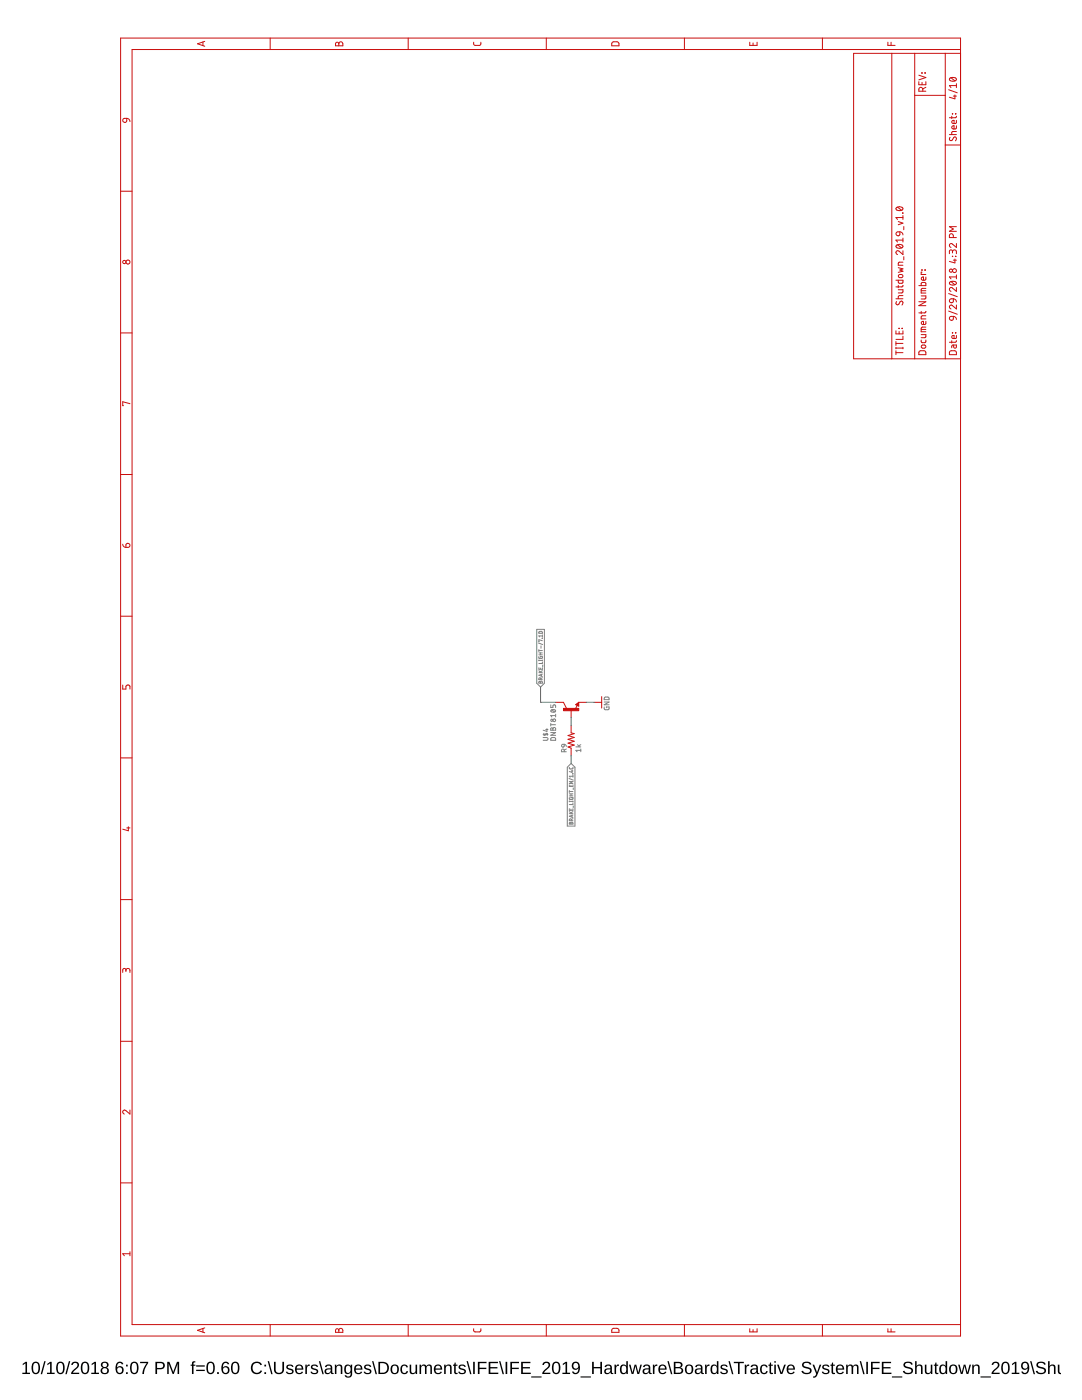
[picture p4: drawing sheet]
<svg xmlns="http://www.w3.org/2000/svg" width="216mm" height="279mm" viewBox="0 0 216 279" stroke-linecap="round" stroke-linejoin="round" font-family="sans-serif">
<path d="M4.5 272.2l.6-.4h.3v2.2h.6v.2h-1.5v-.2h.6v-1.9l-.6 .4zM6.7 271.9a.91 .91 0 0 1 1 .1 .91 .91 0 0 1 .3 1 .89 .89 0 0 1-.4 1.1 .89 .89 0 0 1-1.1-.2l-.2-.5v-.8zM6.8 272.1a1.65 1.65 0 0 0 .2 1.9h.1a1.12 1.12 0 0 0 .5-1.6l-.3-.4zM8.8 271.7h.3l-.7 2.5h-.3zM9.4 272.2l.6-.4h.3v2.2h.6v.2h-1.5v-.2h.6v-1.9l-.6 .4zM11.6 271.9a.91 .91 0 0 1 1 .1 .91 .91 0 0 1 .3 1 .89 .89 0 0 1-.3 1.1 .89 .89 0 0 1-1.2-.2l-.2-.5v-.8zM11.7 272.1a1.65 1.65 0 0 0 .2 1.9h.2a1.12 1.12 0 0 0 .4-1.6l-.3-.4zM13.7 271.7h.3l-.7 2.5h-.3zM14.5 271.9a.79 .79 0 0 1 1.2 .2 .79 .79 0 0 1-.5 1.1l-.7 .8h1.3v.2h-1.6a2.08 2.08 0 0 1 1-1.3 .48 .48 0 0 0 .1-.8 .48 .48 0 0 0-.8 .3h-.3zM16.5 271.9a.91 .91 0 0 1 1.1 .1 .91 .91 0 0 1 .2 1 .89 .89 0 0 1-.3 1.1 .89 .89 0 0 1-1.2-.2l-.2-.5v-.8zM16.7 272.1a1.65 1.65 0 0 0 .1 1.9h.2a1.12 1.12 0 0 0 .4-1.6l-.3-.4zM18.3 272.2l.6-.4h.3v2.2h.5v.2h-1.5v-.2h.6v-1.9l-.5 .4zM20.3 271.9a.74 .74 0 0 1 1-.1 .74 .74 0 0 1 .3 .9l-.4 .2a.71 .71 0 0 1 .5 1 .71 .71 0 0 1-1 .3 .66 .66 0 0 1-.6-.6 .66 .66 0 0 1 .5-.7l-.4-.3-.1-.4zM20.4 272.4a.45 .45 0 0 0 .9 0 .45 .45 0 0 0-.9 0zM20.4 273.5a.51 .51 0 0 0 1 0 .51 .51 0 0 0-1 0zM23.4 271.9a.76 .76 0 0 1 1.2 .3l-.3 .1a.51 .51 0 0 0-.6-.2 .51 .51 0 0 0-.3 .6v.3a.79 .79 0 0 1 1.1 0 .79 .79 0 0 1-.1 1.1 .79 .79 0 0 1-1.1-.2 1.85 1.85 0 0 1 .1-2zM23.3 273.4a.55 .55 0 0 0 1.1 0 .55 .55 0 0 0-1.1 0zM25.2 272.3h.3v.4h-.3zM25.2 273.9h.3v.3h-.3zM26.3 271.9a.91 .91 0 0 1 1.1 .1 .91 .91 0 0 1 .2 1 .89 .89 0 0 1-.3 1.1 .89 .89 0 0 1-1.1-.2l-.2-.5v-.8zM26.5 272.1a1.65 1.65 0 0 0 .1 1.9h.2a1.12 1.12 0 0 0 .5-1.6l-.3-.4zM28 271.8h1.6v.2l-.7 1.4-.2 .8h-.3a3.8 3.8 0 0 1 .9-2.2h-1.3zM31 271.8a2.12 2.12 0 0 1 1.7 .2 .76 .76 0 0 1 .1 .8 .76 .76 0 0 1-.7 .5h-.8v.9h-.3zM31.3 272v1h1a.49 .49 0 0 0 0-.9zM33.4 271.8h.4l.8 2.1 .7-2.1h.4v2.4h-.3l.1-2.1-.8 2.1h-.3l-.7-2.1v2.1h-.3zM38.4 271.8l.6-.1v.2l-.4 .1v.3h.4v.3h-.4v1.6h-.3v-1.6h-.3v-.3h.3zM39.1 272.5h1.8v.2h-1.8zM39.1 273.4h1.8v.2h-1.8zM41.5 271.9a.91 .91 0 0 1 1.1 .1 .91 .91 0 0 1 .3 1 .89 .89 0 0 1-.4 1.1 .89 .89 0 0 1-1.1-.2l-.2-.5v-.8zM41.7 272.1a1.65 1.65 0 0 0 .2 1.9h.1a1.12 1.12 0 0 0 .5-1.6l-.3-.4zM43.3 273.8h.4v.4h-.4zM44.6 271.9a.76 .76 0 0 1 1.1 .3l-.3 .1a.51 .51 0 0 0-.6-.2 .51 .51 0 0 0-.3 .6v.3a.79 .79 0 0 1 1.1 0 .79 .79 0 0 1-.1 1.1 .79 .79 0 0 1-1.1-.2 1.85 1.85 0 0 1 .2-2zM44.4 273.4a.55 .55 0 0 0 1.1 0 .55 .55 0 0 0-1.1 0zM46.5 271.9a.91 .91 0 0 1 1 .1 .91 .91 0 0 1 .3 1 .89 .89 0 0 1-.4 1.1 .89 .89 0 0 1-1.1-.2l-.2-.5v-.8zM46.6 272.1a1.65 1.65 0 0 0 .2 1.9h.1a1.12 1.12 0 0 0 .5-1.6l-.3-.4zM50.4 272.1a1.21 1.21 0 0 1 1.9 .2l-.3 .2a.87 .87 0 0 0-1.2-.4 .87 .87 0 0 0-.4 1.2 .84 .84 0 0 0 .7 .7 .84 .84 0 0 0 .9-.5l.3 .1a1.25 1.25 0 0 1-1.9 .4 1.25 1.25 0 0 1 0-1.9zM52.8 272.3h.3v.4h-.3zM52.8 273.9h.3v.3h-.3zM53.4 271.7h.3l.7 2.5h-.3zM54.7 271.8h.3v1.5a.68 .68 0 0 0 .7 .7 .68 .68 0 0 0 .6-.7v-1.5h.4v1.5a1.01 1.01 0 0 1-1 .9 1.01 1.01 0 0 1-1-.9zM57.3 272.5a.85 .85 0 0 1 1.3 .3h-.3a.39 .39 0 0 0-.5-.3 .39 .39 0 0 0-.3 .5l.2 .1a.67 .67 0 0 1 .7 .2 .67 .67 0 0 1 .1 .7 .91 .91 0 0 1-1.5-.2l.3-.1a.45 .45 0 0 0 .6 .4 .45 .45 0 0 0 .3-.6h-.1a.82 .82 0 0 1-1-.8zM59.1 272.6a.85 .85 0 0 1 1-.2 .85 .85 0 0 1 .4 .9h-1.3a.54 .54 0 0 0 .3 .7 .54 .54 0 0 0 .7-.3l.3 .1a.89 .89 0 0 1-1.2 .4 .89 .89 0 0 1-.4-1.2zM59.3 272.7l-.1 .4h1l-.3-.5zM60.9 272.3h.3v.4l.2-.3 .4-.1v.3h-.3l-.2 .3-.1 1.3h-.3zM62.2 272.5a.85 .85 0 0 1 1.3 .3h-.3a.39 .39 0 0 0-.5-.3 .39 .39 0 0 0-.3 .5l.2 .1a.67 .67 0 0 1 .7 .2 .67 .67 0 0 1 .1 .7 .91 .91 0 0 1-1.4-.2l.2-.1a.45 .45 0 0 0 .6 .4 .45 .45 0 0 0 .3-.6h-.1a.82 .82 0 0 1-.9-.8zM63.6 271.7h.3l.7 2.5h-.3zM65.1 272.4a.74 .74 0 0 1 .7-.1 .74 .74 0 0 1 .5 .6v1l.3 .1v.2h-.4l-.2-.3a.63 .63 0 0 1-.8 .4 .63 .63 0 0 1-.4-.8 .63 .63 0 0 1 .8-.4h.4a.42 .42 0 0 0-.3-.6 .42 .42 0 0 0-.5 .3h-.4zM65.2 273.4a.39 .39 0 0 0 0 .6 .39 .39 0 0 0 .6-.2l.2-.5zM66.8 272.3h.3v.4a.63 .63 0 0 1 .7-.4 .63 .63 0 0 1 .5 .7v1.2h-.3v-1.2a.45 .45 0 0 0-.5-.5 .45 .45 0 0 0-.4 .6v1.1h-.3zM68.9 272.6a.66 .66 0 0 1 1.1 .1v-.4h.3v1.9a.79 .79 0 0 1-.7 .7 .79 .79 0 0 1-.8-.4l.3-.1 .4 .3a.59 .59 0 0 0 .5-.8 .7 .7 0 0 1-.9 .3 .7 .7 0 0 1-.4-.9zM69.1 272.7a.87 .87 0 0 0 .4 1.3 .78 .78 0 0 0 .5-.7 .78 .78 0 0 0-.5-.8zM70.9 272.6a.85 .85 0 0 1 1-.2 .85 .85 0 0 1 .4 .9h-1.3a.54 .54 0 0 0 .3 .7 .54 .54 0 0 0 .7-.3l.3 .1a.89 .89 0 0 1-1.2 .4 .89 .89 0 0 1-.4-1.2zM71.1 272.7l-.1 .4h1l-.3-.5zM72.8 272.5a.85 .85 0 0 1 1.3 .3h-.3a.39 .39 0 0 0-.5-.3 .39 .39 0 0 0-.3 .5l.2 .1a.67 .67 0 0 1 .7 .2 .67 .67 0 0 1 .1 .7 .91 .91 0 0 1-1.4-.2l.2-.1a.45 .45 0 0 0 .6 .4 .45 .45 0 0 0 .3-.6h-.1a.82 .82 0 0 1-.9-.8zM74.2 271.7h.3l.7 2.5h-.3zM75.5 271.8h.8a1.22 1.22 0 0 1 1.3 1.1 1.22 1.22 0 0 1-1.2 1.3h-.9zM75.8 272v2h.6a.95 .95 0 0 0 .9-1 .95 .95 0 0 0-1-1zM78.1 272.6a.89 .89 0 0 1 1.2-.1 .89 .89 0 0 1 .3 1.1 .89 .89 0 0 1-1.3 .6 .89 .89 0 0 1-.3-1.3zM78.5 272.6a.86 .86 0 0 0 .2 1.4 .79 .79 0 0 0 .6-.7 .79 .79 0 0 0-.5-.8zM80.1 272.6a.76 .76 0 0 1 1.3 .3h-.3a.48 .48 0 0 0-.7-.3 .48 .48 0 0 0-.2 .7 .48 .48 0 0 0 .3 .6 .48 .48 0 0 0 .6-.3l.3 .1a.79 .79 0 0 1-.9 .5 .79 .79 0 0 1-.6-.9zM81.7 272.3h.3v1.2a.45 .45 0 0 0 .5 .5 .45 .45 0 0 0 .4-.6v-1.1h.3v1.9h-.3v-.3a.63 .63 0 0 1-.7 .3 .63 .63 0 0 1-.5-.6zM83.7 272.3h.3v.4a.58 .58 0 0 1 .5-.4 .58 .58 0 0 1 .6 .4 .58 .58 0 0 1 .7-.4 .58 .58 0 0 1 .4 .7v1.2h-.3v-1.4a.41 .41 0 0 0-.6-.2 .41 .41 0 0 0-.2 .5v1.1h-.3v-1.4a.41 .41 0 0 0-.6-.2 .41 .41 0 0 0-.2 .5v1.1h-.3zM86.8 272.6a.85 .85 0 0 1 1-.2 .85 .85 0 0 1 .4 .9h-1.3a.54 .54 0 0 0 .3 .7 .54 .54 0 0 0 .7-.3l.3 .1a.89 .89 0 0 1-1.2 .4 .89 .89 0 0 1-.4-1.2zM87 272.7l-.1 .4h1l-.3-.5zM88.6 272.3h.3v.4a.63 .63 0 0 1 .7-.4 .63 .63 0 0 1 .5 .7v1.2h-.3v-1.2a.45 .45 0 0 0-.5-.5 .45 .45 0 0 0-.4 .6v1.1h-.3zM90.7 271.9h.2v.4h.4v.3h-.4v1.2l.1 .2h.3v.2h-.5l-.1-.1-.1-1.5h-.2v-.3h.2zM91.7 272.5a.85 .85 0 0 1 1.2 .3h-.2a.39 .39 0 0 0-.5-.3 .39 .39 0 0 0-.3 .5l.2 .1a.67 .67 0 0 1 .7 .2 .67 .67 0 0 1 .1 .7 .91 .91 0 0 1-1.5-.2l.3-.1a.45 .45 0 0 0 .5 .4 .45 .45 0 0 0 .4-.6h-.1a.82 .82 0 0 1-1-.8zM93.1 271.7h.3l.7 2.5h-.3zM94.4 271.8h.3v2.4h-.3zM95.4 271.8h1.7v.3h-1.4v.9h1.3v.2h-1.3v1h-.3zM97.5 271.8h1.9v.3h-1.6v.7h1.5v.3h-1.5v.8h1.6v.3h-1.9zM99.6 271.7h.3l.7 2.5h-.3zM100.9 271.8h.3v2.4h-.3zM101.8 271.8h1.8v.3h-1.4v.9h1.3v.2h-1.3v1h-.4zM104 271.8h1.8v.3h-1.5v.7h1.4v.3h-1.4v.8h1.6v.3h-1.9zM106 274.7h2.1v.2h-2.1zM108.5 271.9a.79 .79 0 0 1 1.2 .2 .79 .79 0 0 1-.5 1.1l-.7 .8h1.3v.2h-1.6a2.08 2.08 0 0 1 1-1.3 .48 .48 0 0 0 .1-.8 .48 .48 0 0 0-.8 .3h-.3zM110.5 271.9a.91 .91 0 0 1 1.1 .1 .91 .91 0 0 1 .2 1 .89 .89 0 0 1-.3 1.1 .89 .89 0 0 1-1.2-.2l-.1-.5v-.8zM110.7 272.1a1.65 1.65 0 0 0 .1 1.9h.2a1.12 1.12 0 0 0 .4-1.6l-.3-.4zM112.3 272.2l.6-.4h.3v2.2h.6v.2h-1.6v-.2h.6v-1.9l-.5 .4zM114.3 272a.89 .89 0 0 1 1.1-.1 .89 .89 0 0 1 .3 1 .94 .94 0 0 1-.3 1.1 .94 .94 0 0 1-1.1 0l-.2-.3h.3a.52 .52 0 0 0 .7 .2 .52 .52 0 0 0 .3-.6v-.3a.78 .78 0 0 1-1.2 .1 .78 .78 0 0 1 .1-1.1zM114.3 272.6a.55 .55 0 0 0 1.1 0 .55 .55 0 0 0-1.1 0zM115.8 274.7h2.1v.2h-2.1zM118.1 271.8h.4v1h1.3v-1h.3v2.4h-.3v-1.1h-1.3v1.1h-.4zM120.9 272.4a.74 .74 0 0 1 .7-.1 .74 .74 0 0 1 .5 .6v1l.3 .1v.2h-.4l-.2-.3a.63 .63 0 0 1-.8 .4 .63 .63 0 0 1-.4-.8 .63 .63 0 0 1 .8-.4h.4a.42 .42 0 0 0-.3-.6 .42 .42 0 0 0-.5 .3h-.4zM121 273.4a.39 .39 0 0 0 0 .6 .39 .39 0 0 0 .6-.2l.2-.5zM122.6 272.3h.3v.4l.2-.3 .4-.1v.3h-.3l-.2 .3-.1 1.3h-.3zM123.9 272.6a.67 .67 0 0 1 1.1 0v-.9h.3v2.5h-.3v-.3a.71 .71 0 0 1-.9 .3 .71 .71 0 0 1-.4-.9zM124.1 272.7a.91 .91 0 0 0 .4 1.3 .79 .79 0 0 0 .5-.7 .79 .79 0 0 0-.5-.8zM125.5 272.3h.3l.4 1.7 .4-1.7h.4l.4 1.7 .4-1.7h.3l-.6 1.9h-.3l-.4-1.6-.4 1.6h-.4zM128.5 272.4a.74 .74 0 0 1 .8-.1 .74 .74 0 0 1 .5 .6v1l.2 .1v.2h-.4l-.1-.3a.63 .63 0 0 1-.8 .4 .63 .63 0 0 1-.5-.8 .63 .63 0 0 1 .8-.4h.4a.42 .42 0 0 0-.2-.6 .42 .42 0 0 0-.6 .3h-.3zM128.7 273.4a.39 .39 0 0 0 0 .6 .39 .39 0 0 0 .6-.2l.1-.5zM130.3 272.3h.3v.4l.2-.3 .4-.1v.3h-.4l-.2 .3v1.3h-.3zM131.6 272.6a.85 .85 0 0 1 1-.2 .85 .85 0 0 1 .4 .9h-1.3a.54 .54 0 0 0 .3 .7 .54 .54 0 0 0 .7-.3l.3 .1a.89 .89 0 0 1-1.2 .4 .89 .89 0 0 1-.4-1.2zM131.8 272.7l-.1 .4h1l-.3-.5zM133.2 271.7h.3l.7 2.5h-.3zM134.4 271.8a1.58 1.58 0 0 1 1.7 .3 .57 .57 0 0 1-.4 .8 .66 .66 0 0 1 .6 .8 .66 .66 0 0 1-.9 .5h-1zM134.8 272v.8h.5a.42 .42 0 0 0 .5-.1 .42 .42 0 0 0 0-.5 1 1 0 0 0-1-.2zM134.8 273.1v.9l.9-.1a.43 .43 0 0 0 .2-.6l-.2-.2zM136.9 272.6a.89 .89 0 0 1 1.1-.1 .89 .89 0 0 1 .3 1.1 .89 .89 0 0 1-1.2 .6 .89 .89 0 0 1-.4-1.3zM137.2 272.6a.86 .86 0 0 0 .3 1.4 .79 .79 0 0 0 .5-.7 .79 .79 0 0 0-.5-.8zM138.9 272.4a.74 .74 0 0 1 .8-.1 .74 .74 0 0 1 .5 .6v1l.2 .1v.2h-.3l-.2-.3a.63 .63 0 0 1-.8 .4 .63 .63 0 0 1-.5-.8 .63 .63 0 0 1 .8-.4h.5a.42 .42 0 0 0-.3-.6 .42 .42 0 0 0-.6 .3h-.3zM139.1 273.4a.39 .39 0 0 0 0 .6 .39 .39 0 0 0 .6-.2l.2-.5zM140.7 272.3h.3v.4l.2-.3 .4-.1v.3h-.4l-.2 .3v1.3h-.3zM141.9 272.6a.67 .67 0 0 1 1.1 0v-.9h.4v2.5h-.3l-.1-.3a.71 .71 0 0 1-.9 .3 .71 .71 0 0 1-.3-.9zM142.2 272.7a.91 .91 0 0 0 .3 1.3 .79 .79 0 0 0 .5-.7 .79 .79 0 0 0-.5-.8zM143.9 272.5a.85 .85 0 0 1 1.3 .3h-.3a.39 .39 0 0 0-.5-.3 .39 .39 0 0 0-.2 .5l.2 .1a.67 .67 0 0 1 .6 .2 .67 .67 0 0 1 .1 .7 .91 .91 0 0 1-1.4-.2l.3-.1a.45 .45 0 0 0 .5 .4 .45 .45 0 0 0 .4-.6h-.1a.82 .82 0 0 1-1-.8zM145.4 271.7h.2l.7 2.5h-.2zM146.4 271.8h2v.3h-.8v2.1h-.3v-2.1h-.9zM148.6 272.3h.3v.4l.2-.3 .4-.1v.3h-.3l-.2 .3-.1 1.3h-.3zM150 272.4a.74 .74 0 0 1 .8-.1 .74 .74 0 0 1 .4 .6v1l.3 .1v.2h-.4l-.2-.3a.63 .63 0 0 1-.8 .4 .63 .63 0 0 1-.4-.8 .63 .63 0 0 1 .8-.4h.4a.42 .42 0 0 0-.3-.6 .42 .42 0 0 0-.5 .3h-.3zM150.1 273.4a.39 .39 0 0 0 .1 .6 .39 .39 0 0 0 .6-.2l.1-.5zM151.9 272.6a.76 .76 0 0 1 1.3 .3h-.3a.48 .48 0 0 0-.7-.3 .48 .48 0 0 0-.2 .7 .48 .48 0 0 0 .2 .6 .48 .48 0 0 0 .7-.3l.3 .1a.79 .79 0 0 1-1 .5 .79 .79 0 0 1-.5-.9zM153.7 271.9h.2v.4h.3v.3h-.3v1.2l.1 .2h.2v.2h-.5l-.1-.1-.1-1.5h-.2v-.3h.3zM154.5 271.7h.3v.2h-.3zM154.5 272.3h.3v1.9h-.3zM155.1 272.3h.3l.5 1.7 .6-1.7h.3l-.7 1.9h-.4zM157.2 272.6a.85 .85 0 0 1 1-.2 .85 .85 0 0 1 .4 .9h-1.3a.54 .54 0 0 0 .3 .7 .54 .54 0 0 0 .7-.3l.3 .1a.89 .89 0 0 1-1.2 .4 .89 .89 0 0 1-.4-1.2zM157.4 272.7l-.1 .4h1l-.3-.5zM160.1 272a1.11 1.11 0 0 1 1.8 .3l-.3 .1a.63 .63 0 0 0-.7-.4 .63 .63 0 0 0-.5 .5l.6 .3a.75 .75 0 0 1 .9 .8 .75 .75 0 0 1-.9 .6 .89 .89 0 0 1-1.1-.6h.3a.78 .78 0 0 0 .7 .4 .78 .78 0 0 0 .7-.4 1.74 1.74 0 0 0-1.3-.7l-.3-.4zM162.1 272.3h.4l.5 1.6 .6-1.6h.3l-.7 1.9a.79 .79 0 0 1-1 .7v-.2h.4l.3-.5zM164.2 272.5a.85 .85 0 0 1 1.3 .3h-.3a.39 .39 0 0 0-.5-.3 .39 .39 0 0 0-.2 .5l.2 .1a.67 .67 0 0 1 .6 .2 .67 .67 0 0 1 .1 .7 .91 .91 0 0 1-1.4-.2l.3-.1a.45 .45 0 0 0 .5 .4 .45 .45 0 0 0 .3-.6h-.1a.82 .82 0 0 1-.9-.8zM166 271.9h.2v.4h.4v.3h-.4v1.2l.1 .2h.3v.2h-.5l-.1-.1-.1-1.5h-.2v-.3h.2zM167 272.6a.85 .85 0 0 1 1-.2 .85 .85 0 0 1 .4 .9h-1.3a.54 .54 0 0 0 .3 .7 .54 .54 0 0 0 .7-.3l.3 .1a.89 .89 0 0 1-1.2 .4 .89 .89 0 0 1-.4-1.2zM167.3 272.7l-.2 .4h1l-.3-.5zM168.8 272.3h.3v.4a.58 .58 0 0 1 .6-.4 .58 .58 0 0 1 .5 .4 .58 .58 0 0 1 .7-.4 .58 .58 0 0 1 .4 .7v1.2h-.3v-1.4a.41 .41 0 0 0-.5-.2 .41 .41 0 0 0-.3 .5v1.1h-.3v-1.4a.41 .41 0 0 0-.5-.2 .41 .41 0 0 0-.2 .5v1.1h-.4zM171.5 271.7h.3l.7 2.5h-.3zM172.9 271.8h.3v2.4h-.3zM173.8 271.8h1.7v.3h-1.4v.9h1.4v.2h-1.4v1h-.3zM176 271.8h1.8v.3h-1.5v.7h1.4v.3h-1.4v.8h1.6v.3h-1.9zM178 274.7h2v.2h-2zM180.4 272a1.11 1.11 0 0 1 1.7 .3l-.3 .1a.63 .63 0 0 0-.6-.4 .63 .63 0 0 0-.6 .5l.7 .3a.75 .75 0 0 1 .9 .8 .75 .75 0 0 1-1 .6 .89 .89 0 0 1-1-.6h.3a.78 .78 0 0 0 .7 .4 .78 .78 0 0 0 .7-.4 1.74 1.74 0 0 0-1.4-.7l-.2-.4zM182.6 271.7h.3v1a.63 .63 0 0 1 .7-.4 .63 .63 0 0 1 .5 .7v1.2h-.3v-1.2a.45 .45 0 0 0-.5-.5 .45 .45 0 0 0-.4 .6v1.1h-.3zM184.5 272.3h.4v1.2a.45 .45 0 0 0 .5 .5 .45 .45 0 0 0 .3-.6v-1.1h.3v1.9h-.2l-.1-.3a.63 .63 0 0 1-.7 .3 .63 .63 0 0 1-.5-.6zM186.7 271.9h.2v.4h.3v.3h-.3v1.2l.1 .2h.2v.2h-.5l-.1-.1v-1.5h-.3v-.3h.3zM187.6 272.6a.67 .67 0 0 1 1.1 0v-.9h.3v2.5h-.3v-.3a.71 .71 0 0 1-.9 .3 .71 .71 0 0 1-.4-.9zM187.8 272.7a.9 .9 0 0 0 .4 1.3 .79 .79 0 0 0 .5-.7 .79 .79 0 0 0-.5-.8zM189.6 272.6a.89 .89 0 0 1 1.1-.1 .89 .89 0 0 1 .3 1.1 .89 .89 0 0 1-1.2 .6 .89 .89 0 0 1-.4-1.3zM189.9 272.6a.86 .86 0 0 0 .3 1.4 .79 .79 0 0 0 .5-.7 .79 .79 0 0 0-.5-.8zM191.2 272.3h.3l.4 1.7 .4-1.7h.3l.4 1.7 .5-1.7h.3l-.6 1.9h-.3l-.4-1.6-.4 1.6h-.4zM194 272.3h.3v.4a.63 .63 0 0 1 .7-.4 .63 .63 0 0 1 .5 .7v1.2h-.3v-1.2a.45 .45 0 0 0-.5-.5 .45 .45 0 0 0-.4 .6v1.1h-.3zM195.7 274.7h2v.2h-2zM198.1 271.9a.79 .79 0 0 1 1.3 .2 .79 .79 0 0 1-.5 1.1l-.7 .8h1.3v.2h-1.6a2.08 2.08 0 0 1 1-1.3 .48 .48 0 0 0 .1-.8 .48 .48 0 0 0-.8 .3h-.3zM200.1 271.9a.91 .91 0 0 1 1.1 .1 .91 .91 0 0 1 .3 1 .89 .89 0 0 1-.4 1.1 .89 .89 0 0 1-1.1-.2l-.2-.5v-.8zM200.3 272.1a1.65 1.65 0 0 0 .2 1.9h.1a1.12 1.12 0 0 0 .5-1.6l-.3-.4zM202 272.2l.5-.4h.3v2.2h.6v.2h-1.5v-.2h.6v-1.9l-.5 .4zM204 272a.89 .89 0 0 1 1.1-.1 .89 .89 0 0 1 .3 1 .94 .94 0 0 1-.3 1.1 .94 .94 0 0 1-1.2 0l-.1-.3h.3a.52 .52 0 0 0 .6 .2 .52 .52 0 0 0 .3-.6l.1-.3a.78 .78 0 0 1-1.2 .1 .78 .78 0 0 1 .1-1.1zM204 272.6a.54 .54 0 0 0 1 0 .54 .54 0 0 0-1 0zM205.5 271.7h.3l.7 2.5h-.3zM206.9 272a1.11 1.11 0 0 1 1.8 .3l-.4 .1a.63 .63 0 0 0-.6-.4 .63 .63 0 0 0-.6 .5l.7 .3a.75 .75 0 0 1 .9 .8 .75 .75 0 0 1-1 .6 .89 .89 0 0 1-1-.6h.3a.78 .78 0 0 0 .7 .4 .78 .78 0 0 0 .7-.4 1.74 1.74 0 0 0-1.3-.7l-.3-.4zM209.1 271.7h.3v1a.63 .63 0 0 1 .7-.4 .63 .63 0 0 1 .5 .7v1.2h-.3v-1.2a.45 .45 0 0 0-.5-.5 .45 .45 0 0 0-.4 .6v1.1h-.3zM211.1 272.3h.3v1.5l.4 .2v-1.7v1.9a.48 .48 0 0 1-.6-.1 .48 .48 0 0 1-.1-.5zM211.8 271.9v2.3zM211.8 271.7v2.5zM211.8 272.5v1.5zM211.8 272.3v1.9zM211.8 272.5v1.5zM211.8 272.3v1.9zM211.8 272.3v1.9zM211.8 274.7v.2zM211.8 271.7v2.5zM211.8 271.7v2.5zM211.8 272v2zM211.8 271.8v2.4zM211.8 271.7v2.5zM211.8 272v1.1zM211.8 274.7v.2zM211.8 272.3v1.9zM211.8 271.8v2.4zM211.8 273.8v.4zM211.8 271.7v2.5zM211.8 272v2zM211.8 271.7v2.5zM211.8 271.7v2.5zM211.8 271.7v2.5zM211.8 272.3v1.9zM211.8 271.9v2.3zM211.8 271.7v2.5zM211.8 272.5v1.5zM211.8 272.3v1.9zM211.8 272.5v1.5zM211.8 272.3v1.9zM211.8 272.3v1.9zM211.8 274.7v.2zM211.8 271.7v2.5zM211.8 271.7v2.5zM211.8 272v2zM211.8 271.8v2.4zM211.8 271.7v2.5zM211.8 272v1.1zM211.8 274.7v.2zM211.8 272.3v1.9zM211.8 271.8v2.4zM211.8 273.8v.4zM211.8 271.7v2.5zM211.8 272v2zM211.8 273.8v.4zM211.8 272.3v1.9zM211.8 272.3v1.9zM211.8 271.7v2.5zM211.8 271.7v3.2zM211.8 271.7v2.5zM211.8 271.7v2.5zM211.8 272.3v1.9zM211.8 272.5v.6zM211.8 272.3v1.9zM211.8 272.5v.6zM211.8 271.9v2.3zM211.8 272.3v.4zM211.8 273.9v.3zM211.8 271.8v2.4zM211.8 272.1v1.3zM211.8 271.7v2.5zM211.8 271.8v2.4zM211.8 271.7v2.5zM211.8 272v2zM211.8 271.7v3.2z" fill="#000"/>
<g fill="none" stroke="#808080" stroke-width=".2">
<path d="M107.1 125.6h1.5v10.8l-.7 .7-.8-.7zM107.4 128.3l.9 .3M107.5 131l.1 .4 .6-.1v-.3h-.4v.1M107.5 133.3v.3h.7v-.3M107.5 129.6v.4M107.5 131.7v.2M107.5 134.2h.7M107.5 133.9l.4 .3M107.5 131.8h.7M107.5 130.7h.7M107.5 130.3h.7M107.5 129.8h.7"/>
<path d="M107.5 136h.2l.1 .1 .3-.1 .1 .3h-.7zM107.6 126h.5l.1 .4h-.7zM107.8 130.3v.4M107.8 133.3v.3M107.8 136.1v.2M107.9 135.6v-.2l-.3-.1-.1 .3h.7M107.9 128.9v.5M108 134.6v.3M108.2 127.4h.1M108.2 126.7v.4M108.2 131.7v.2M108.2 132.1v.3h-.7"/>
<path d="M108.2 127.9l-.7-.2 .1 .4M108.2 135.3l-.3 .1M108.2 134.5l-.7 .3 .7 .2M108.2 133.9l-.4 .2M108.2 126.9h-.7l.2 .2M108.3 132.7v.3M120.6 139.2h.9v.4h-.9zM108.4 147.2h.8l.1 .2-.1 .3h-.8M108.4 146.6h.9M108.5 146.3v.3l.1 .2 .4-.4h.2v.4M108.9 145.6h.4M109.1 145.4v.6l-.7-.3"/>
<path d="M109.9 140.7v.5h.4l.1-.4 .2-.1 .2 .1 .1 .4M109.9 144.4v.5M109.9 146.2h1l-1 .5h1M109.9 144.6h1M109.9 145.4l.3-.1 .1 .2 .4-.3 .1 .1 .1 .4h-1zM109.9 141.8a.51 .51 0 0 1 .6-.2 .51 .51 0 0 1 .3 .4 .5 .5 0 0 1-.5 .2 .5 .5 0 0 1-.4-.4zM110 147.3l.7-.1 .2 .5h-1zM110.1 141.6l.6 .5M110.3 145.5v.2M110.9 142.5v.6M110.9 142.8h-1l.2 .3M112.1 148.7l.5-.2v.4a.27 .27 0 0 1-.4 .2 .27 .27 0 0 1-.1-.4z"/>
<path d="M112.6 150v-.4l-.5-.1-.1 .5h1M112.6 148.5l.3 .2 .1 .3M113 149.5l-.4 .2M113.5 155.4l.9 .3M113.6 159.2l.1 .3h.6v-.3h-.4v.1M113.6 153.1l.2 .4 .4-.1 .1-.3M113.6 156.6v.4h.7v-.4M113.6 157.8v.4M113.6 159.9v.1M113.6 159.9h.7M113.6 158.8h.7M113.6 158.4h.7"/>
<path d="M113.6 158h.7M113.6 156h.7l-.7 .4h.7M113.9 156.7v.3M113.9 158.4v.4M114 152.4l.7 .7v11.8h-1.5v-11.8zM114 153.9h.3M114.2 153.8v.3l-.6-.1M114.3 154.4h.1M114.3 154.7v.4M114.3 159.9v.1M114.3 154.9h-.7l.2 .2M114.4 157.2v.4"/>
<path d="M114.9 149.1h1M115.3 148.6l.3 .5M115.9 149.8h-1l.2 .2M115.9 149.5v.5M115.9 148.6l-.5 .3M120.6 141.1l.1 .5 .8-.1v-.4h-.5v.2M120.6 140.1h.9l-.9 .6h.9M113.6 161.4v.3h.7v-.3M113.6 162.4h.7M113.6 162l.4 .4M113.6 164.2l.2-.1 .1 .2 .3-.2 .1 .4h-.7zM113.9 161.5v.2"/>
<path d="M113.9 164.3v.2M114 163.8v-.3l-.3-.1-.1 .4h.7M114.1 162.7v.4M114.3 160.3v.3h-.7M114.3 163.4l-.3 .2M114.3 162.7l-.7 .2 .7 .3M114.3 162l-.4 .2M114.4 160.8v.4"/>
<circle cx="110.1" cy="143.7" r=".22"/>
<circle cx="110.6" cy="143.7" r=".27"/>
</g>
<g fill="none" stroke="#c90d0c" stroke-width=".2">
<path d="M24.1 7.6h167.6v259h-167.6zM40.5 8.4v.7M40.9 8.3l-1.5 .4 1.5 .5M53.9 7.6v2.3M67.1 8.5l.3-.1 .2 .3a.4 .4 0 0 1 .4-.4 .4 .4 0 0 1 .4 .4v.4h-1.4zM67.6 8.7v.4M81.4 7.6v2.3M94.5 8.4v.5l.3 .2 1-.1 .1-.1v-.5M109 7.6v2.3M122.2 8.5l1.1-.1 .2 .2v.5h-1.4zM136.6 7.6v2.3M149.6 8.4v.7h1.5v-.7"/>
<path d="M150.3 8.6v.5M164.1 7.6v2.3M177.2 8.4v.7h1.4M177.8 8.4v.7M177.9 10.6v61M182.5 10.6v61M182.5 19h6.1M183.3 16.3v.6h1.4v-.6M183.3 15l1.4 .5-1.4 .4M183.9 14.5l.1 .1zM184 16.4v.5M184.1 18.2v-.4a.39 .39 0 0 0-.4-.4 .39 .39 0 0 0-.4 .4v.4h1.4"/>
<path d="M184.6 14.5v.1zM184.7 17.4l-.6 .3M188.6 10.6v61M189.3 17.9l1.7 .6M189.5 15.6a.88 .88 0 0 1 1.3 .2 .83 .83 0 0 1-1.4 0zM189.8 15.5l.7 .7M190.2 19.2h.6M190.5 18.9v.8l-1.1-.3M190.8 16.7v.8M190.8 17.1h-1.4l.4 .4M191.7 9.9h-165.3v254.5h165.3M191.7 10.6h-21.4v61h21.4"/>
<path d="M24.1 38.2h2.3M24.6 23.7l.7-.1v.5a.41 .41 0 0 1-.6 .3 .41 .41 0 0 1-.1-.7zM25.3 23.6l.4 .1 .2 .6M188.6 28.9h3.1M189.4 26.9h1.4M189.6 27.4a.35 .35 0 0 0-.1 .5 .35 .35 0 0 0 .5 0l.3-.4a.32 .32 0 0 1 .4-.1 .32 .32 0 0 1 .1 .4l-.2 .3M189.9 23.2v.5M190 22.7l.1 .1zM190.6 22.7l.1 .1zM190.8 26.2l-.8 .1-.1 .6M190.8 25.1v.5l-.6 .1a.33 .33 0 0 1-.3-.4 .33 .33 0 0 1 .5-.2v.6M190.8 24v.5l-.6 .2a.33 .33 0 0 1-.3-.4 .33 .33 0 0 1 .5-.3v.7"/>
<path d="M190.8 23.2l-.1 .3h-1.3M178.8 55.9h1.4l-.1 .5-.7 .1-.2-.6M178.8 59.6h1.4M178.8 49a.77 .77 0 0 1 1.3 .3 .76 .76 0 0 1-.7 .3 .76 .76 0 0 1-.6-.6zM178.8 41.5a.77 .77 0 0 1 1.3 .3 .76 .76 0 0 1-.7 .3 .76 .76 0 0 1-.6-.6zM178.9 46.4l.7-.1v.4a.39 .39 0 0 1-.6 .3 .39 .39 0 0 1-.1-.6zM179.1 48.9l.8 .6M179.1 41.3l.8 .7M179.2 57.8h1l-.1 .6-.9 .1M179.2 57v.4M179.2 53.4l1 .3-.6 .2 .6 .2-1 .3M179.2 44.2l1 .3-1 .4"/>
<path d="M179.3 54.9l.6-.1 .2 .1 .1 .3-.2 .2h-.4l-.3-.1zM179.6 46.3l.5 .2 .1 .4M180.1 42.5l.1 .1zM180.2 59h-.8l-.2 .6M180.2 57l-.1 .2-1.3 .1M180.2 52.3h-.8l-.2 .3v.3h1M180.2 50v.8l-.8-.7a.38 .38 0 0 0-.6 .2 .38 .38 0 0 0 .3 .5M180.2 43v.8M180.2 47.5v.8M180.2 47.9h-1.4l.3 .4M180.2 43.4h-1.4l.3 .4M180.3 45.2v.6"/>
<path d="M180.3 51.2v.7M183.3 57h1.4v-.5l-.2-.1h-.6l-.1 .6M183.8 59.1h.9l-.1 .5-.8 .1M183.8 58h.9M183.9 53.8l.1 .1zM184 54.3h-.2v.5h.9M184.6 53.8v.1zM184.7 57.6h-.7l-.2 .2v.7h.9M184.7 55.3v.5l-.6 .1a.33 .33 0 0 1-.3-.4 .33 .33 0 0 1 .5-.2v.6M189.3 58.6l1.7 .6M189.5 56.3a.88 .88 0 0 1 1.3 .2 .83 .83 0 0 1-1.4 0zM189.5 59.8l.7-.2v.5a.39 .39 0 0 1-.5 .3 .39 .39 0 0 1-.2-.6z"/>
<path d="M189.8 56.2l.7 .6M190 51.1h.1M190.1 50.2a.39 .39 0 0 1 .3-.3 .39 .39 0 0 1 .4 .3v.4M190.1 50.5l-.1-.5-.3-.1-.2 .1-.1 .6M190.2 59.6l.5 .3 .1 .4M190.2 47.4v-.4a.39 .39 0 0 0-.4-.4 .39 .39 0 0 0-.4 .4v.4h1.4M190.2 51.9h.6M190.5 51.7v.8l-1.1-.3M190.6 51.1l.1 .1zM190.8 57.4v.7l-.7-.6a.38 .38 0 0 0-.6 .1 .38 .38 0 0 0 .3 .5M190.8 48.6v.8l-.7-.7a.38 .38 0 0 0-.6 .1 .38 .38 0 0 0 .3 .6M190.8 54.9v.7"/>
<path d="M190.8 55.3h-1.4l.4 .3M190.8 45.2h-1.4l.8 .5-.8 .5h1.4M24.1 66.4h2.3M178.8 70.4h1.4M178.8 66v.6h1.4v-.6M178.8 68.2v.7M178.8 69.3v.3M178.8 70v.8M178.8 69.5h1.4M178.8 68.5h1.4M178.9 60.2l-.1 .4 .3 .2 .3-.1 .2-.5a.35 .35 0 0 1 .5 0 .35 .35 0 0 1 0 .5l-.1 .2M179.4 65.5h.1"/>
<path d="M179.4 66.2v.4M180 65.5l.1 .1zM180.2 67.1v.6h-1.4M180.2 69.3v.3M183.3 60.2h1.4l-1.4 .8h1.4M183.5 70.1l1-.1 .2 .2v.6h-1.4zM183.8 67.9l.1 .4 .1 .1h.6l.1-.5M183.8 66.8h.9l-.1 .6h-.8M183.8 62.1v.5M183.8 65.7h.9M183.9 69l.5-.1 .3 .1v.2l-.1 .2-.5 .1-.2-.1zM184.7 65.3h-.7l-.2 .2v.7h.9"/>
<path d="M184.7 64.1v.5l-.6 .2a.33 .33 0 0 1-.3-.4 .33 .33 0 0 1 .5-.3v.7M184.7 63h-.7l-.2 .2v.4h.9M184.7 62.1l-.1 .3h-1.3M189.3 62.1l1.7 .6M189.5 70.1l1.1-.1 .2 .2v.6h-1.4zM189.5 63.2l.7-.1v.5a.4 .4 0 0 1-.6 .3 .4 .4 0 0 1-.1-.7zM189.9 68v.5M190 66.4l.1 .1zM190.2 63.1l.5 .3 .1 .4M190.3 68.9l.1 .5 .2 .1 .2-.2v-.4h-.7l-.2 .1v.4M190.6 66.4l.1 .1zM190.8 68l-.2 .3h-1.2"/>
<path d="M190.8 67v.5l-.6 .1a.32 .32 0 0 1-.3-.4 .32 .32 0 0 1 .5-.2v.6M190.8 60.9v.8l-.7-.7a.38 .38 0 0 0-.6 .1 .38 .38 0 0 0 .3 .6M24.1 94.7h2.3M25.9 80.6l-1.4-.4v.8h.1M24.5 108.6l.1 .4 .5 .2M25.2 108.5a.41 .41 0 0 1 .7 .2 .41 .41 0 0 1-.4 .5h-.4zM24.1 123h2.3M24.5 136.7v.8h.6v-.5a.41 .41 0 0 1 .4-.3 .41 .41 0 0 1 .4 .3v.5M120.1 139v2.3M24.1 151.3h2.3M110.9 140.2h1.5l.7 1.2M114 141.7v1.5"/>
<path d="M114 144.7v1.6l.6 .1-1.3 .4 1.3 .4-1.3 .4 1.3 .3-1.3 .4 1.3 .4-1.3 .4 .7 .2v1.5M114.9 140.6l.6-.4v.7zM115.2 140.8l-.4 .7M115.2 140.6l.1-.1v.3l-.3-.2 .4-.3v.5M115.5 140.2h1.5M118.5 140.2h1.6M24.1 179.5h2.3M25.3 165.2h.6M25.6 165v.8l-1.1-.3M25.1 193.7a.4 .4 0 0 1 .4-.4 .4 .4 0 0 1 .4 .4v.4M25.1 193.9v-.5l-.4-.1-.2 .1v.7M24.1 207.8h2.3"/>
<path d="M24.1 236.1h2.3M25.9 221.5v.8l-.8-.6a.39 .39 0 0 0-.6 .1 .39 .39 0 0 0 .3 .5M25.9 250.2h-1.4l.3 .4M25.9 249.8v.8M40.5 265.1v.8M40.9 265l-1.5 .5 1.5 .5M53.9 264.4v2.2M67.1 265.2h.3l.2 .3a.4 .4 0 0 1 .4-.4 .4 .4 0 0 1 .4 .4v.4h-1.4zM67.6 265.5v.4M81.4 264.4v2.2M94.5 265.2v.4l.3 .2h1l.1-.2v-.4M109 264.4v2.2"/>
<path d="M122.2 265.2l.3-.1h.8l.2 .2v.6h-1.4zM136.6 264.4v2.2M149.6 265.2v.6h1.5v-.6M150.3 265.3v.5M164.1 264.4v2.2M177.2 265.2v.6h1.4M177.8 265.2v.6"/>
<circle cx="24.8" cy="52.3" r=".33"/>
<circle cx="25.5" cy="52.3" r=".4"/>
<circle cx="189.7" cy="54" r=".31"/>
<circle cx="190.5" cy="54" r=".39"/>
</g>
<path d="M112.4 141.4h3.1v.4h-3.1z" fill="#c90d0c" stroke="#c90d0c" stroke-width=".2"/>
<path d="M107.9 137.1v3.1h3M114 143.2v1.5M114 150.8v1.6M117 140.2h1.5" fill="none" stroke="#0dab76" stroke-width=".2"/>
</svg>
